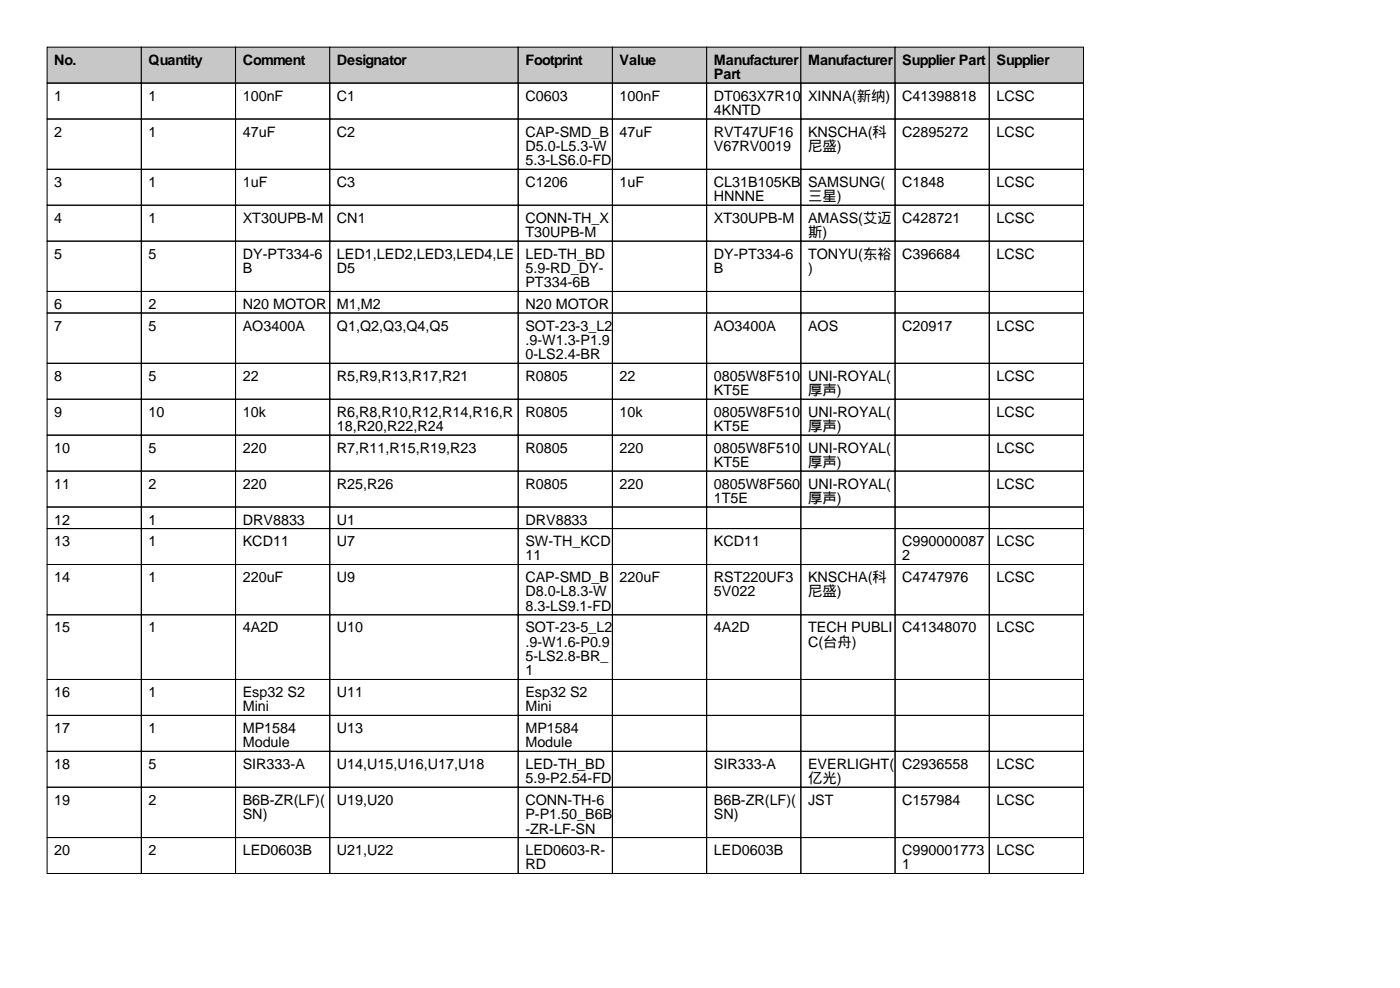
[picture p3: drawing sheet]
<svg xmlns="http://www.w3.org/2000/svg" width="297mm" height="210mm" viewBox="0 0 297 210" stroke-linecap="round" stroke-linejoin="round" font-family="sans-serif">
<defs><g id="words">
<g font-size="3">
<text x="11.5" y="13.7">No.</text>
<text x="31.5" y="13.7">Quantity</text>
<text x="51.5" y="13.7">Comment</text>
<text x="71.5" y="13.7">Designator</text>
<text x="111.5" y="13.7">Footprint</text>
<text x="131.5" y="13.7">Value</text>
<text x="151.5" y="13.7">Manufacturer</text>
<text x="151.5" y="16.8">Part</text>
<text x="171.5" y="13.7">Manufacturer</text>
<text x="191.5" y="13.7">Supplier Part</text>
<text x="211.5" y="13.7">Supplier</text>
<text x="11.5" y="21.3">1</text>
<text x="31.5" y="21.3">1</text>
<text x="51.5" y="21.3">100nF</text>
<text x="71.5" y="21.3">C1</text>
<text x="111.5" y="21.3">C0603</text>
<text x="131.5" y="21.3">100nF</text>
<text x="151.5" y="21.3">DT063X7R10</text>
<text x="171.5" y="21.3">XINNA(新纳)</text>
<text x="191.5" y="21.3">C41398818</text>
<text x="211.5" y="21.3">LCSC</text>
<text x="11.5" y="29">2</text>
<text x="31.5" y="29">1</text>
<text x="51.5" y="29">47uF</text>
<text x="71.5" y="29">C2</text>
<text x="111.5" y="29">CAP-SMD_B</text>
<text x="131.5" y="29">47uF</text>
<text x="151.5" y="24.4">4KNTD</text>
<text x="151.5" y="29">RVT47UF16</text>
<text x="171.5" y="29">KNSCHA(科</text>
<text x="191.5" y="29">C2895272</text>
<text x="211.5" y="29">LCSC</text>
<text x="111.5" y="32">D5.0-L5.3-W</text>
<text x="111.5" y="35.1">5.3-LS6.0-FD</text>
<text x="151.5" y="32">V67RV0019</text>
<text x="171.5" y="32">尼盛)</text>
<text x="11.5" y="39.6">3</text>
<text x="31.5" y="39.6">1</text>
<text x="51.5" y="39.6">1uF</text>
<text x="71.5" y="39.6">C3</text>
<text x="111.5" y="39.6">C1206</text>
<text x="131.5" y="39.6">1uF</text>
<text x="151.5" y="39.6">CL31B105KB</text>
<text x="171.5" y="39.6">SAMSUNG(</text>
<text x="191.5" y="39.6">C1848</text>
<text x="211.5" y="39.6">LCSC</text>
<text x="11.5" y="47.2">4</text>
<text x="31.5" y="47.2">1</text>
<text x="51.5" y="47.2">XT30UPB-M</text>
<text x="71.5" y="47.2">CN1</text>
<text x="111.5" y="47.2">CONN-TH_X</text>
<text x="151.5" y="42.7">HNNNE</text>
<text x="151.5" y="47.2">XT30UPB-M</text>
<text x="171.5" y="42.7">三星)</text>
<text x="171.5" y="47.2">AMASS(艾迈</text>
<text x="191.5" y="47.2">C428721</text>
<text x="211.5" y="47.2">LCSC</text>
<text x="111.5" y="50.3">T30UPB-M</text>
<text x="171.5" y="50.3">斯)</text>
<text x="11.5" y="54.9">5</text>
<text x="31.5" y="54.9">5</text>
<text x="51.5" y="54.9">DY-PT334-6</text>
<text x="51.5" y="57.9">B</text>
<text x="71.5" y="54.9">LED1,LED2,LED3,LED4,LE</text>
<text x="71.5" y="57.9">D5</text>
<text x="111.5" y="54.9">LED-TH_BD</text>
<text x="111.5" y="57.9">5.9-RD_DY-</text>
<text x="151.5" y="54.9">DY-PT334-6</text>
<text x="151.5" y="57.9">B</text>
<text x="171.5" y="54.9">TONYU(东裕</text>
<text x="171.5" y="57.9">)</text>
<text x="191.5" y="54.9">C396684</text>
<text x="211.5" y="54.9">LCSC</text>
<text x="11.5" y="65.5">6</text>
<text x="31.5" y="65.5">2</text>
<text x="51.5" y="65.5">N20 MOTOR</text>
<text x="71.5" y="65.5">M1,M2</text>
<text x="111.5" y="61">PT334-6B</text>
<text x="111.5" y="65.5">N20 MOTOR</text>
<text x="11.5" y="70.1">7</text>
<text x="31.5" y="70.1">5</text>
<text x="51.5" y="70.1">AO3400A</text>
<text x="71.5" y="70.1">Q1,Q2,Q3,Q4,Q5</text>
<text x="111.5" y="70.1">SOT-23-3_L2</text>
<text x="151.5" y="70.1">AO3400A</text>
<text x="171.5" y="70.1">AOS</text>
<text x="191.5" y="70.1">C20917</text>
<text x="211.5" y="70.1">LCSC</text>
<text x="111.5" y="73.2">.9-W1.3-P1.9</text>
<text x="111.5" y="76.2">0-LS2.4-BR</text>
<text x="11.5" y="80.8">8</text>
<text x="31.5" y="80.8">5</text>
<text x="51.5" y="80.8">22</text>
<text x="71.5" y="80.8">R5,R9,R13,R17,R21</text>
<text x="111.5" y="80.8">R0805</text>
<text x="131.5" y="80.8">22</text>
<text x="151.5" y="80.8">0805W8F510</text>
<text x="151.5" y="83.8">KT5E</text>
<text x="171.5" y="80.8">UNI-ROYAL(</text>
<text x="171.5" y="83.8">厚声)</text>
<text x="211.5" y="80.8">LCSC</text>
<text x="11.5" y="88.4">9</text>
<text x="31.5" y="88.4">10</text>
<text x="51.5" y="88.4">10k</text>
<text x="71.5" y="88.4">R6,R8,R10,R12,R14,R16,R</text>
<text x="111.5" y="88.4">R0805</text>
<text x="131.5" y="88.4">10k</text>
<text x="151.5" y="88.4">0805W8F510</text>
<text x="171.5" y="88.4">UNI-ROYAL(</text>
<text x="211.5" y="88.4">LCSC</text>
<text x="71.5" y="91.4">18,R20,R22,R24</text>
<text x="151.5" y="91.4">KT5E</text>
<text x="171.5" y="91.4">厚声)</text>
<text x="11.5" y="96">10</text>
<text x="31.5" y="96">5</text>
<text x="51.5" y="96">220</text>
<text x="71.5" y="96">R7,R11,R15,R19,R23</text>
<text x="111.5" y="96">R0805</text>
<text x="131.5" y="96">220</text>
<text x="151.5" y="96">0805W8F510</text>
<text x="151.5" y="99.1">KT5E</text>
<text x="171.5" y="96">UNI-ROYAL(</text>
<text x="171.5" y="99.1">厚声)</text>
<text x="211.5" y="96">LCSC</text>
<text x="11.5" y="103.6">11</text>
<text x="31.5" y="103.6">2</text>
<text x="51.5" y="103.6">220</text>
<text x="71.5" y="103.6">R25,R26</text>
<text x="111.5" y="103.6">R0805</text>
<text x="131.5" y="103.6">220</text>
<text x="151.5" y="103.6">0805W8F560</text>
<text x="151.5" y="106.7">1T5E</text>
<text x="171.5" y="103.6">UNI-ROYAL(</text>
<text x="171.5" y="106.7">厚声)</text>
<text x="211.5" y="103.6">LCSC</text>
<text x="11.5" y="111.3">12</text>
<text x="31.5" y="111.3">1</text>
<text x="51.5" y="111.3">DRV8833</text>
<text x="71.5" y="111.3">U1</text>
<text x="111.5" y="111.3">DRV8833</text>
<text x="11.5" y="115.8">13</text>
<text x="31.5" y="115.8">1</text>
<text x="51.5" y="115.8">KCD11</text>
<text x="71.5" y="115.8">U7</text>
<text x="111.5" y="115.8">SW-TH_KCD</text>
<text x="111.5" y="118.9">11</text>
<text x="151.5" y="115.8">KCD11</text>
<text x="191.5" y="115.8">C990000087</text>
<text x="191.5" y="118.9">2</text>
<text x="211.5" y="115.8">LCSC</text>
<text x="11.5" y="123.4">14</text>
<text x="31.5" y="123.4">1</text>
<text x="51.5" y="123.4">220uF</text>
<text x="71.5" y="123.4">U9</text>
<text x="111.5" y="123.4">CAP-SMD_B</text>
<text x="131.5" y="123.4">220uF</text>
<text x="151.5" y="123.4">RST220UF3</text>
<text x="171.5" y="123.4">KNSCHA(科</text>
<text x="191.5" y="123.4">C4747976</text>
<text x="211.5" y="123.4">LCSC</text>
<text x="111.5" y="126.5">D8.0-L8.3-W</text>
<text x="111.5" y="129.5">8.3-LS9.1-FD</text>
<text x="151.5" y="126.5">5V022</text>
<text x="171.5" y="126.5">尼盛)</text>
<text x="11.5" y="134.1">15</text>
<text x="31.5" y="134.1">1</text>
<text x="51.5" y="134.1">4A2D</text>
<text x="71.5" y="134.1">U10</text>
<text x="111.5" y="134.1">SOT-23-5_L2</text>
<text x="111.5" y="137.2">.9-W1.6-P0.9</text>
<text x="151.5" y="134.1">4A2D</text>
<text x="171.5" y="134.1">TECH PUBLI</text>
<text x="171.5" y="137.2">C(台舟)</text>
<text x="191.5" y="134.1">C41348070</text>
<text x="211.5" y="134.1">LCSC</text>
<text x="111.5" y="140.2">5-LS2.8-BR_</text>
<text x="111.5" y="143.3">1</text>
<text x="11.5" y="147.8">16</text>
<text x="31.5" y="147.8">1</text>
<text x="51.5" y="147.8">Esp32 S2</text>
<text x="71.5" y="147.8">U11</text>
<text x="111.5" y="147.8">Esp32 S2</text>
<text x="11.5" y="155.5">17</text>
<text x="31.5" y="155.5">1</text>
<text x="51.5" y="150.9">Mini</text>
<text x="51.5" y="155.5">MP1584</text>
<text x="71.5" y="155.5">U13</text>
<text x="111.5" y="150.9">Mini</text>
<text x="111.5" y="155.5">MP1584</text>
<text x="51.5" y="158.5">Module</text>
<text x="111.5" y="158.5">Module</text>
<text x="11.5" y="163.1">18</text>
<text x="31.5" y="163.1">5</text>
<text x="51.5" y="163.1">SIR333-A</text>
<text x="71.5" y="163.1">U14,U15,U16,U17,U18</text>
<text x="111.5" y="163.1">LED-TH_BD</text>
<text x="111.5" y="166.1">5.9-P2.54-FD</text>
<text x="151.5" y="163.1">SIR333-A</text>
<text x="171.5" y="163.1">EVERLIGHT(</text>
<text x="171.5" y="166.1">亿光)</text>
<text x="191.5" y="163.1">C2936558</text>
<text x="211.5" y="163.1">LCSC</text>
<text x="11.5" y="170.7">19</text>
<text x="31.5" y="170.7">2</text>
<text x="51.5" y="170.7">B6B-ZR(LF)(</text>
<text x="51.5" y="173.7">SN)</text>
<text x="71.5" y="170.7">U19,U20</text>
<text x="111.5" y="170.7">CONN-TH-6</text>
<text x="111.5" y="173.7">P-P1.50_B6B</text>
<text x="151.5" y="170.7">B6B-ZR(LF)(</text>
<text x="151.5" y="173.7">SN)</text>
<text x="171.5" y="170.7">JST</text>
<text x="191.5" y="170.7">C157984</text>
<text x="211.5" y="170.7">LCSC</text>
<text x="111.5" y="176.8">-ZR-LF-SN</text>
<text x="11.5" y="181.4">20</text>
<text x="31.5" y="181.4">2</text>
<text x="51.5" y="181.4">LED0603B</text>
<text x="71.5" y="181.4">U21,U22</text>
<text x="111.5" y="181.4">LED0603-R-</text>
<text x="111.5" y="184.4">RD</text>
<text x="151.5" y="181.4">LED0603B</text>
<text x="191.5" y="181.4">C990001773</text>
<text x="191.5" y="184.4">1</text>
<text x="211.5" y="181.4">LCSC</text>
</g>
</g></defs>
<g fill="#c7c7c7" stroke="#000" stroke-width=".21">
<path d="M10 10h20v7.6h-20z"/>
<path d="M30 10h20v7.6h-20z"/>
<path d="M50 10h20v7.6h-20z"/>
<path d="M70 10h40v7.6h-40z"/>
<path d="M110 10h20v7.6h-20z"/>
<path d="M130 10h20v7.6h-20z"/>
<path d="M150 10h20v7.6h-20z"/>
<path d="M170 10h20v7.6h-20z"/>
<path d="M190 10h20v7.6h-20z"/>
<path d="M210 10h20v7.6h-20z"/>
</g>
<g fill="none" stroke="#000" stroke-width=".21">
<path d="M10 17.6h20v7.6h-20zM30 17.6h20v7.6h-20zM50 17.6h20v7.6h-20zM70 17.6h40v7.6h-40zM110 17.6h20v7.6h-20zM130 17.6h20v7.6h-20zM150 17.6h20v7.6h-20zM170 17.6h20v7.6h-20zM190 17.6h20v7.6h-20zM210 17.6h20v7.6h-20zM10 25.2h20v10.7h-20zM10 35.9h20v7.6h-20z"/>
<path d="M30 25.2h20v10.7h-20zM30 35.9h20v7.6h-20zM50 25.2h20v10.7h-20zM50 35.9h20v7.6h-20zM70 25.2h40v10.7h-40zM70 35.9h40v7.6h-40zM110 25.2h20v10.7h-20zM110 35.9h20v7.6h-20zM130 25.2h20v10.7h-20zM130 35.9h20v7.6h-20zM150 25.2h20v10.7h-20zM150 35.9h20v7.6h-20z"/>
<path d="M170 25.2h20v10.7h-20zM170 35.9h20v7.6h-20zM190 25.2h20v10.7h-20zM190 35.9h20v7.6h-20zM210 25.2h20v10.7h-20zM210 35.9h20v7.6h-20zM10 43.5h20v7.6h-20zM10 51.1h20v10.7h-20zM30 43.5h20v7.6h-20zM30 51.1h20v10.7h-20zM50 43.5h20v7.6h-20zM50 51.1h20v10.7h-20z"/>
<path d="M70 43.5h40v7.6h-40zM70 51.1h40v10.7h-40zM110 43.5h20v7.6h-20zM110 51.1h20v10.7h-20zM130 43.5h20v7.6h-20zM130 51.1h20v10.7h-20zM150 43.5h20v7.6h-20zM150 51.1h20v10.7h-20zM170 43.5h20v7.6h-20zM170 51.1h20v10.7h-20zM190 43.5h20v7.6h-20zM190 51.1h20v10.7h-20z"/>
<path d="M210 43.5h20v7.6h-20zM210 51.1h20v10.7h-20zM10 61.8h20v4.6h-20zM10 66.4h20v10.7h-20zM10 77.1h20v7.6h-20zM30 61.8h20v4.6h-20zM30 66.4h20v10.7h-20zM30 77.1h20v7.6h-20zM50 61.8h20v4.6h-20zM50 66.4h20v10.7h-20zM50 77.1h20v7.6h-20zM70 61.8h40v4.6h-40z"/>
<path d="M70 66.4h40v10.7h-40zM70 77.1h40v7.6h-40zM110 61.8h20v4.6h-20zM110 66.4h20v10.7h-20zM110 77.1h20v7.6h-20zM130 61.8h20v4.6h-20zM130 66.4h20v10.7h-20zM130 77.1h20v7.6h-20zM150 61.8h20v4.6h-20zM150 66.4h20v10.7h-20zM150 77.1h20v7.6h-20zM170 61.8h20v4.6h-20z"/>
<path d="M170 66.4h20v10.7h-20zM170 77.1h20v7.6h-20zM190 61.8h20v4.6h-20zM190 66.4h20v10.7h-20zM190 77.1h20v7.6h-20zM210 61.8h20v4.6h-20zM210 66.4h20v10.7h-20zM210 77.1h20v7.6h-20zM10 84.7h20v7.6h-20zM10 92.3h20v7.6h-20zM10 99.9h20v7.6h-20zM30 84.7h20v7.6h-20z"/>
<path d="M30 92.3h20v7.6h-20zM30 99.9h20v7.6h-20zM50 84.7h20v7.6h-20zM50 92.3h20v7.6h-20zM50 99.9h20v7.6h-20zM70 84.7h40v7.6h-40zM70 92.3h40v7.6h-40zM70 99.9h40v7.6h-40zM110 84.7h20v7.6h-20zM110 92.3h20v7.6h-20zM110 99.9h20v7.6h-20zM130 84.7h20v7.6h-20z"/>
<path d="M130 92.3h20v7.6h-20zM130 99.9h20v7.6h-20zM150 84.7h20v7.6h-20zM150 92.3h20v7.6h-20zM150 99.9h20v7.6h-20zM170 84.7h20v7.6h-20zM170 92.3h20v7.6h-20zM170 99.9h20v7.6h-20zM190 84.7h20v7.6h-20zM190 92.3h20v7.6h-20zM190 99.9h20v7.6h-20zM210 84.7h20v7.6h-20z"/>
<path d="M210 92.3h20v7.6h-20zM210 99.9h20v7.6h-20zM10 107.5h20v4.6h-20zM10 112.1h20v7.6h-20zM10 119.7h20v10.7h-20zM30 107.5h20v4.6h-20zM30 112.1h20v7.6h-20zM30 119.7h20v10.7h-20zM50 107.5h20v4.6h-20zM50 112.1h20v7.6h-20zM50 119.7h20v10.7h-20zM70 107.5h40v4.6h-40z"/>
<path d="M70 112.1h40v7.6h-40zM70 119.7h40v10.7h-40zM110 107.5h20v4.6h-20zM110 112.1h20v7.6h-20zM110 119.7h20v10.7h-20zM130 107.5h20v4.6h-20zM130 112.1h20v7.6h-20zM130 119.7h20v10.7h-20zM150 107.5h20v4.6h-20zM150 112.1h20v7.6h-20zM150 119.7h20v10.7h-20zM170 107.5h20v4.6h-20z"/>
<path d="M170 112.1h20v7.6h-20zM170 119.7h20v10.7h-20zM190 107.5h20v4.6h-20zM190 112.1h20v7.6h-20zM190 119.7h20v10.7h-20zM210 107.5h20v4.6h-20zM210 112.1h20v7.6h-20zM210 119.7h20v10.7h-20zM10 130.4h20v13.7h-20zM30 130.4h20v13.7h-20zM50 130.4h20v13.7h-20zM70 130.4h40v13.7h-40z"/>
<path d="M110 130.4h20v13.7h-20zM130 130.4h20v13.7h-20zM150 130.4h20v13.7h-20zM170 130.4h20v13.7h-20zM190 130.4h20v13.7h-20zM210 130.4h20v13.7h-20zM10 144.1h20v7.6h-20zM10 151.7h20v7.7h-20zM10 159.4h20v7.6h-20zM30 144.1h20v7.6h-20zM30 151.7h20v7.7h-20zM30 159.4h20v7.6h-20z"/>
<path d="M50 144.1h20v7.6h-20zM50 151.7h20v7.7h-20zM50 159.4h20v7.6h-20zM70 144.1h40v7.6h-40zM70 151.7h40v7.7h-40zM70 159.4h40v7.6h-40zM110 144.1h20v7.6h-20zM110 151.7h20v7.7h-20zM110 159.4h20v7.6h-20zM130 144.1h20v7.6h-20zM130 151.7h20v7.7h-20zM130 159.4h20v7.6h-20z"/>
<path d="M150 144.1h20v7.6h-20zM150 151.7h20v7.7h-20zM150 159.4h20v7.6h-20zM170 144.1h20v7.6h-20zM170 151.7h20v7.7h-20zM170 159.4h20v7.6h-20zM190 144.1h20v7.6h-20zM190 151.7h20v7.7h-20zM190 159.4h20v7.6h-20zM210 144.1h20v7.6h-20zM210 151.7h20v7.7h-20zM210 159.4h20v7.6h-20z"/>
<path d="M10 167h20v10.6h-20zM10 177.6h20v7.7h-20zM30 167h20v10.6h-20zM30 177.6h20v7.7h-20zM50 167h20v10.6h-20zM50 177.6h20v7.7h-20zM70 167h40v10.6h-40zM70 177.6h40v7.7h-40zM110 167h20v10.6h-20zM110 177.6h20v7.7h-20zM130 167h20v10.6h-20zM130 177.6h20v7.7h-20z"/>
<path d="M150 167h20v10.6h-20zM150 177.6h20v7.7h-20zM170 167h20v10.6h-20zM170 177.6h20v7.7h-20zM190 167h20v10.6h-20zM190 177.6h20v7.7h-20zM210 167h20v10.6h-20zM210 177.6h20v7.7h-20z"/>
</g>
<use href="#words"/>
</svg>
